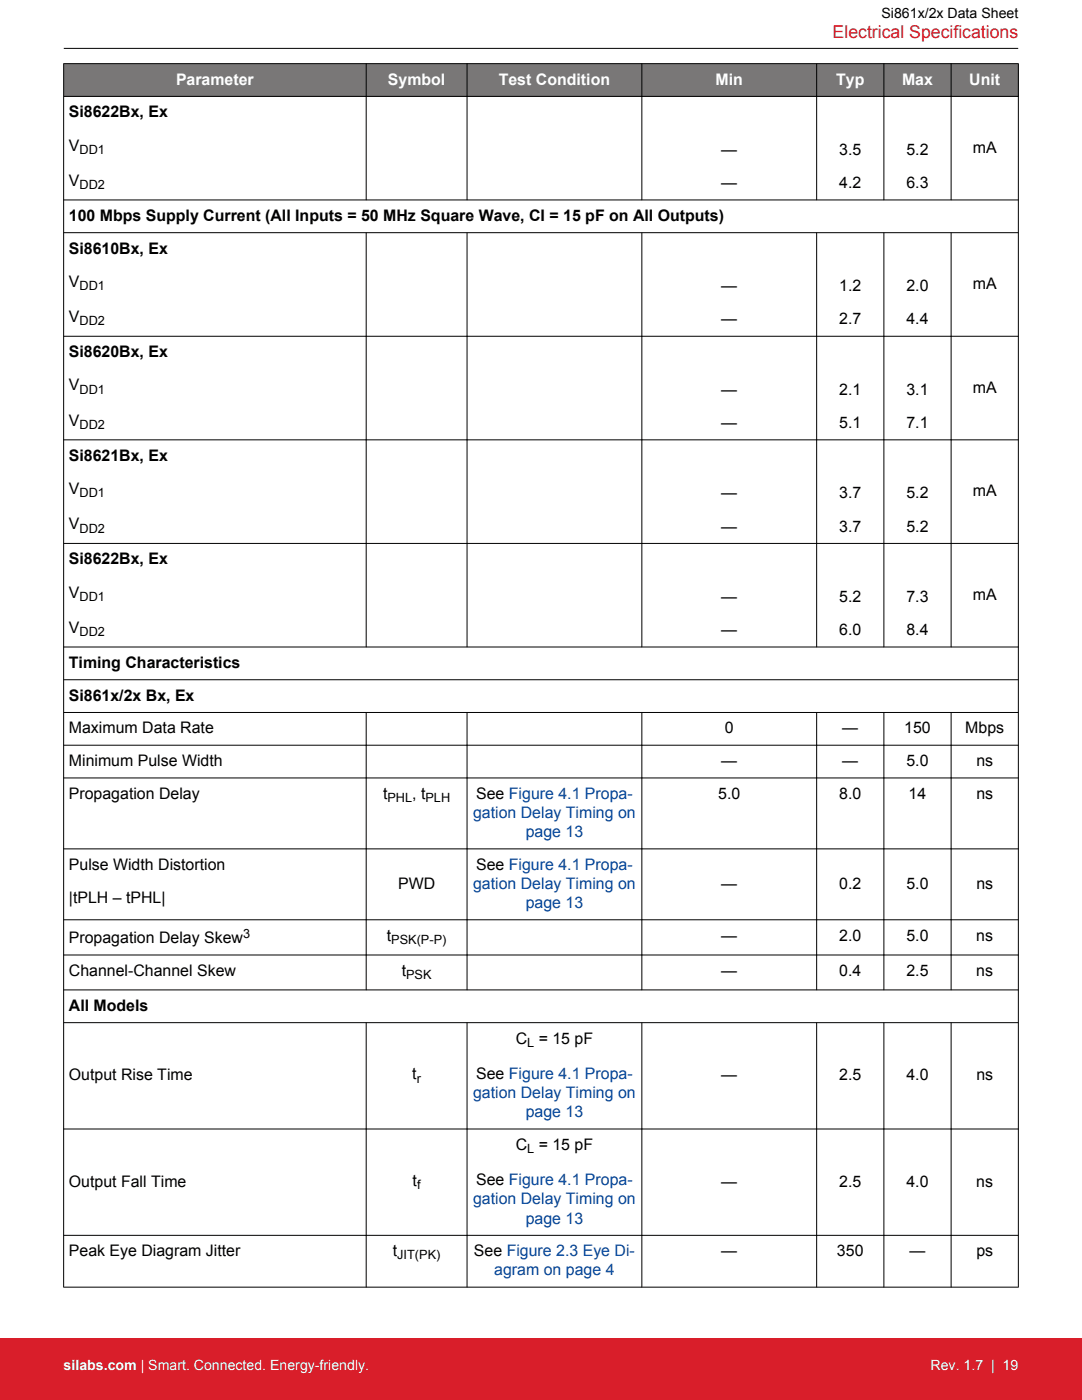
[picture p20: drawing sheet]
<svg xmlns="http://www.w3.org/2000/svg" width="216mm" height="279mm" viewBox="0 0 216 279" stroke-linecap="round" stroke-linejoin="round" font-family="sans-serif">
<defs><g id="words">
<text font-size="3.5" fill="#d91e2a" x="166.1" y="7.5">Electrical Specifications</text>
<g font-size="3.2" fill="#fff">
<text x="35.1" y="16.9">Parameter</text>
<text x="77.4" y="16.9">Symbol</text>
<text x="99.5" y="16.9">Test Condition</text>
<text x="142.8" y="16.9">Min</text>
<text x="166.8" y="16.9">Typ</text>
<text x="180" y="16.9">Max</text>
<text x="193.4" y="16.9">Unit</text>
</g>
<g font-size="3.2">
<text x="13.7" y="23.4">Si8622Bx, Ex</text>
<text x="13.7" y="30">V</text>
<text x="143.9" y="30.9">—</text>
<text x="167.5" y="30.9">3.5</text>
<text x="180.9" y="30.9">5.2</text>
<text x="194.1" y="30.5">mA</text>
<text x="13.7" y="37.1">V</text>
<text x="143.9" y="37.6">—</text>
<text x="167.5" y="37.6">4.2</text>
<text x="180.9" y="37.6">6.3</text>
<text x="13.7" y="44.1">100 Mbps Supply Current (All Inputs = 50 MHz Square Wave, CI = 15 pF on All Outputs)</text>
<text x="13.7" y="50.6">Si8610Bx, Ex</text>
<text x="13.7" y="57.3">V</text>
<text x="143.9" y="58.1">—</text>
<text x="167.5" y="58.1">1.2</text>
<text x="180.9" y="58.1">2.0</text>
<text x="194.1" y="57.7">mA</text>
<text x="13.7" y="64.3">V</text>
<text x="143.9" y="64.8">—</text>
<text x="167.5" y="64.8">2.7</text>
<text x="180.9" y="64.8">4.4</text>
<text x="13.7" y="71.3">Si8620Bx, Ex</text>
<text x="13.7" y="77.9">V</text>
<text x="143.9" y="78.8">—</text>
<text x="167.5" y="78.8">2.1</text>
<text x="180.9" y="78.8">3.1</text>
<text x="194.1" y="78.4">mA</text>
<text x="13.7" y="85">V</text>
<text x="143.9" y="85.4">—</text>
<text x="167.5" y="85.4">5.1</text>
<text x="180.9" y="85.4">7.1</text>
<text x="13.7" y="92">Si8621Bx, Ex</text>
<text x="13.7" y="98.6">V</text>
<text x="143.9" y="99.5">—</text>
<text x="167.5" y="99.5">3.7</text>
<text x="180.9" y="99.5">5.2</text>
<text x="194.1" y="99">mA</text>
<text x="13.7" y="105.7">V</text>
<text x="143.9" y="106.1">—</text>
<text x="167.5" y="106.1">3.7</text>
<text x="180.9" y="106.1">5.2</text>
<text x="13.7" y="112.6">Si8622Bx, Ex</text>
<text x="13.7" y="119.3">V</text>
<text x="194.1" y="119.7">mA</text>
<text x="143.9" y="120.1">—</text>
<text x="167.5" y="120.1">5.2</text>
<text x="180.9" y="120.1">7.3</text>
<text x="13.7" y="126.3">V</text>
<text x="143.9" y="126.8">—</text>
<text x="167.5" y="126.8">6.0</text>
<text x="180.9" y="126.8">8.4</text>
<text x="13.7" y="133.3">Timing Characteristics</text>
<text x="13.7" y="139.8">Si861x/2x Bx, Ex</text>
<text x="13.7" y="146.4">Maximum Data Rate</text>
<text x="144.6" y="146.4">0</text>
<text x="168.1" y="146.4">—</text>
<text x="180.4" y="146.4">150</text>
<text x="192.6" y="146.4">Mbps</text>
<text x="13.7" y="152.9">Minimum Pulse Width</text>
<text x="143.9" y="152.9">—</text>
<text x="168.1" y="152.9">—</text>
<text x="180.9" y="152.9">5.0</text>
<text x="194.8" y="152.9">ns</text>
<text x="13.7" y="159.4">Propagation Delay</text>
<text x="76.4" y="159.4">t</text>
<text x="82.2" y="159.4">, t</text>
<text x="95" y="159.4">See Figure 4.1 Propa-</text>
<text x="143.3" y="159.4">5.0</text>
<text x="167.5" y="159.4">8.0</text>
<text x="181.3" y="159.4">14</text>
<text x="194.8" y="159.4">ns</text>
<text x="13.7" y="173.6">Pulse Width Distortion</text>
<text x="95" y="173.6">See Figure 4.1 Propa-</text>
<text x="79.4" y="177.4">PWD</text>
<text x="143.9" y="177.4">—</text>
<text x="167.5" y="177.4">0.2</text>
<text x="180.9" y="177.4">5.0</text>
<text x="194.8" y="177.4">ns</text>
<text x="13.7" y="180.2">|tPLH – tPHL|</text>
<text x="13.7" y="188.2">Propagation Delay Skew</text>
<text x="77.2" y="187.7">t</text>
<text x="143.9" y="187.7">—</text>
<text x="167.5" y="187.7">2.0</text>
<text x="180.9" y="187.7">5.0</text>
<text x="194.8" y="187.7">ns</text>
<text x="13.7" y="194.8">Channel-Channel Skew</text>
<text x="80.1" y="194.8">t</text>
<text x="143.9" y="194.8">—</text>
<text x="167.5" y="194.8">0.4</text>
<text x="180.9" y="194.8">2.5</text>
<text x="194.8" y="194.8">ns</text>
<text x="13.7" y="201.7">All Models</text>
<text x="102.9" y="208.3">C</text>
<text x="107.5" y="208.3">= 15 pF</text>
<text x="13.7" y="215.6">Output Rise Time</text>
<text x="82.3" y="215.4">t</text>
<text x="95" y="215.3">See Figure 4.1 Propa-</text>
<text x="143.9" y="215.6">—</text>
<text x="167.5" y="215.6">2.5</text>
<text x="180.9" y="215.6">4.0</text>
<text x="194.8" y="215.6">ns</text>
<text x="102.9" y="229.5">C</text>
<text x="107.5" y="229.5">= 15 pF</text>
<text x="13.7" y="236.8">Output Fall Time</text>
<text x="82.3" y="236.6">t</text>
<text x="95" y="236.6">See Figure 4.1 Propa-</text>
<text x="143.9" y="236.8">—</text>
<text x="167.5" y="236.8">2.5</text>
<text x="180.9" y="236.8">4.0</text>
<text x="194.8" y="236.8">ns</text>
<text x="13.7" y="250.7">Peak Eye Diagram Jitter</text>
<text x="78.4" y="250.7">t</text>
<text x="94.6" y="250.7">See Figure 2.3 Eye Di-</text>
<text x="143.9" y="250.7">—</text>
<text x="167" y="250.7">350</text>
<text x="181.5" y="250.7">—</text>
<text x="194.8" y="250.7">ps</text>
</g>
<g font-size="3.2" fill="#00449a">
<text x="94.4" y="163.2">gation Delay Timing on</text>
<text x="104.9" y="167.1">page 13</text>
<text x="94.4" y="177.4">gation Delay Timing on</text>
<text x="104.9" y="181.2">page 13</text>
<text x="94.4" y="219.2">gation Delay Timing on</text>
<text x="104.9" y="223">page 13</text>
<text x="94.4" y="240.4">gation Delay Timing on</text>
<text x="104.9" y="244.2">page 13</text>
<text x="98.6" y="254.5">agram on page 4</text>
</g>
<text font-size="2.8" x="175.9" y="3.5">Si861x/2x Data Sheet</text>
<g font-size="2.8" fill="#fff">
<text x="12.7" y="273.4">silabs.com | Smart. Connected. Energy-friendly.</text>
<text x="185.7" y="273.4">Rev. 1.7 | 19</text>
</g>
<g font-size="2.5">
<text x="15.9" y="30.7">DD1</text>
<text x="15.9" y="37.8">DD2</text>
<text x="15.9" y="57.9">DD1</text>
<text x="15.9" y="65">DD2</text>
<text x="15.9" y="78.6">DD1</text>
<text x="15.9" y="85.6">DD2</text>
<text x="15.9" y="99.2">DD1</text>
<text x="15.9" y="106.3">DD2</text>
<text x="15.9" y="119.9">DD1</text>
<text x="15.9" y="127">DD2</text>
<text x="77.3" y="160.1">PHL</text>
<text x="84.9" y="160.1">PLH</text>
<text x="48.5" y="187.2">3</text>
<text x="78.1" y="188.4">PSK(P-P)</text>
<text x="81" y="195.4">PSK</text>
<text x="105.2" y="208.9">L</text>
<text x="83.1" y="216">r</text>
<text x="105.2" y="230.1">L</text>
<text x="83.2" y="237.3">f</text>
<text x="79.3" y="251.4">JIT(PK)</text>
</g>
</g></defs>
<g fill="#797777">
<path d="M12.7 12.7h190.5v6.5h-190.5z" fill-rule="evenodd"/>
<path d="M12.7 12.7h190.5v6.5h-190.5z" fill-rule="evenodd"/>
</g>
<g fill="none" stroke="#000" stroke-width=".2">
<path d="M12.7 19.2h190.5M12.7 12.7h190.5M12.7 12.7v244.2M12.7 9.7h190.5M73.1 12.7v27.2M93.2 12.7v27.2M128.1 12.7v27.2M163 12.7v27.2M176.4 12.7v27.2M189.8 12.7v27.2M203.2 12.7v244.2M12.7 39.9h190.5"/>
<path d="M12.7 46.4h190.5M73.1 46.4v82.8M93.2 46.4v82.8M128.1 46.4v82.8M163 46.4v82.8M176.4 46.4v82.8M189.8 46.4v82.8M12.7 67.1h190.5M12.7 87.8h190.5M12.7 108.5h190.5M12.7 129.1h190.5M12.7 135.7h190.5"/>
<path d="M12.7 148.7h190.5M12.7 155.3h190.5M12.7 142.2h190.5M73.1 142.1v55.5M93.2 142.1v55.5M128.1 142.1v55.5M163 142.1v55.5M176.4 142.1v55.5M189.8 142.1v55.5M12.7 169.4h190.5M12.7 183.6h190.5M12.7 190.6h190.5"/>
<path d="M12.7 197.6h190.5M12.7 204.1h190.5M73.1 204v52.9M93.2 204v52.9M128.1 204v52.9M163 204v52.9M176.4 204v52.9M189.8 204v52.9M12.7 225.3h190.5M12.7 246.5h190.5M12.7 256.9h190.5"/>
</g>
<path d="M0 267h215.9v12.4h-215.9z" fill="#d91e2a"/>
<use href="#words"/>
</svg>
